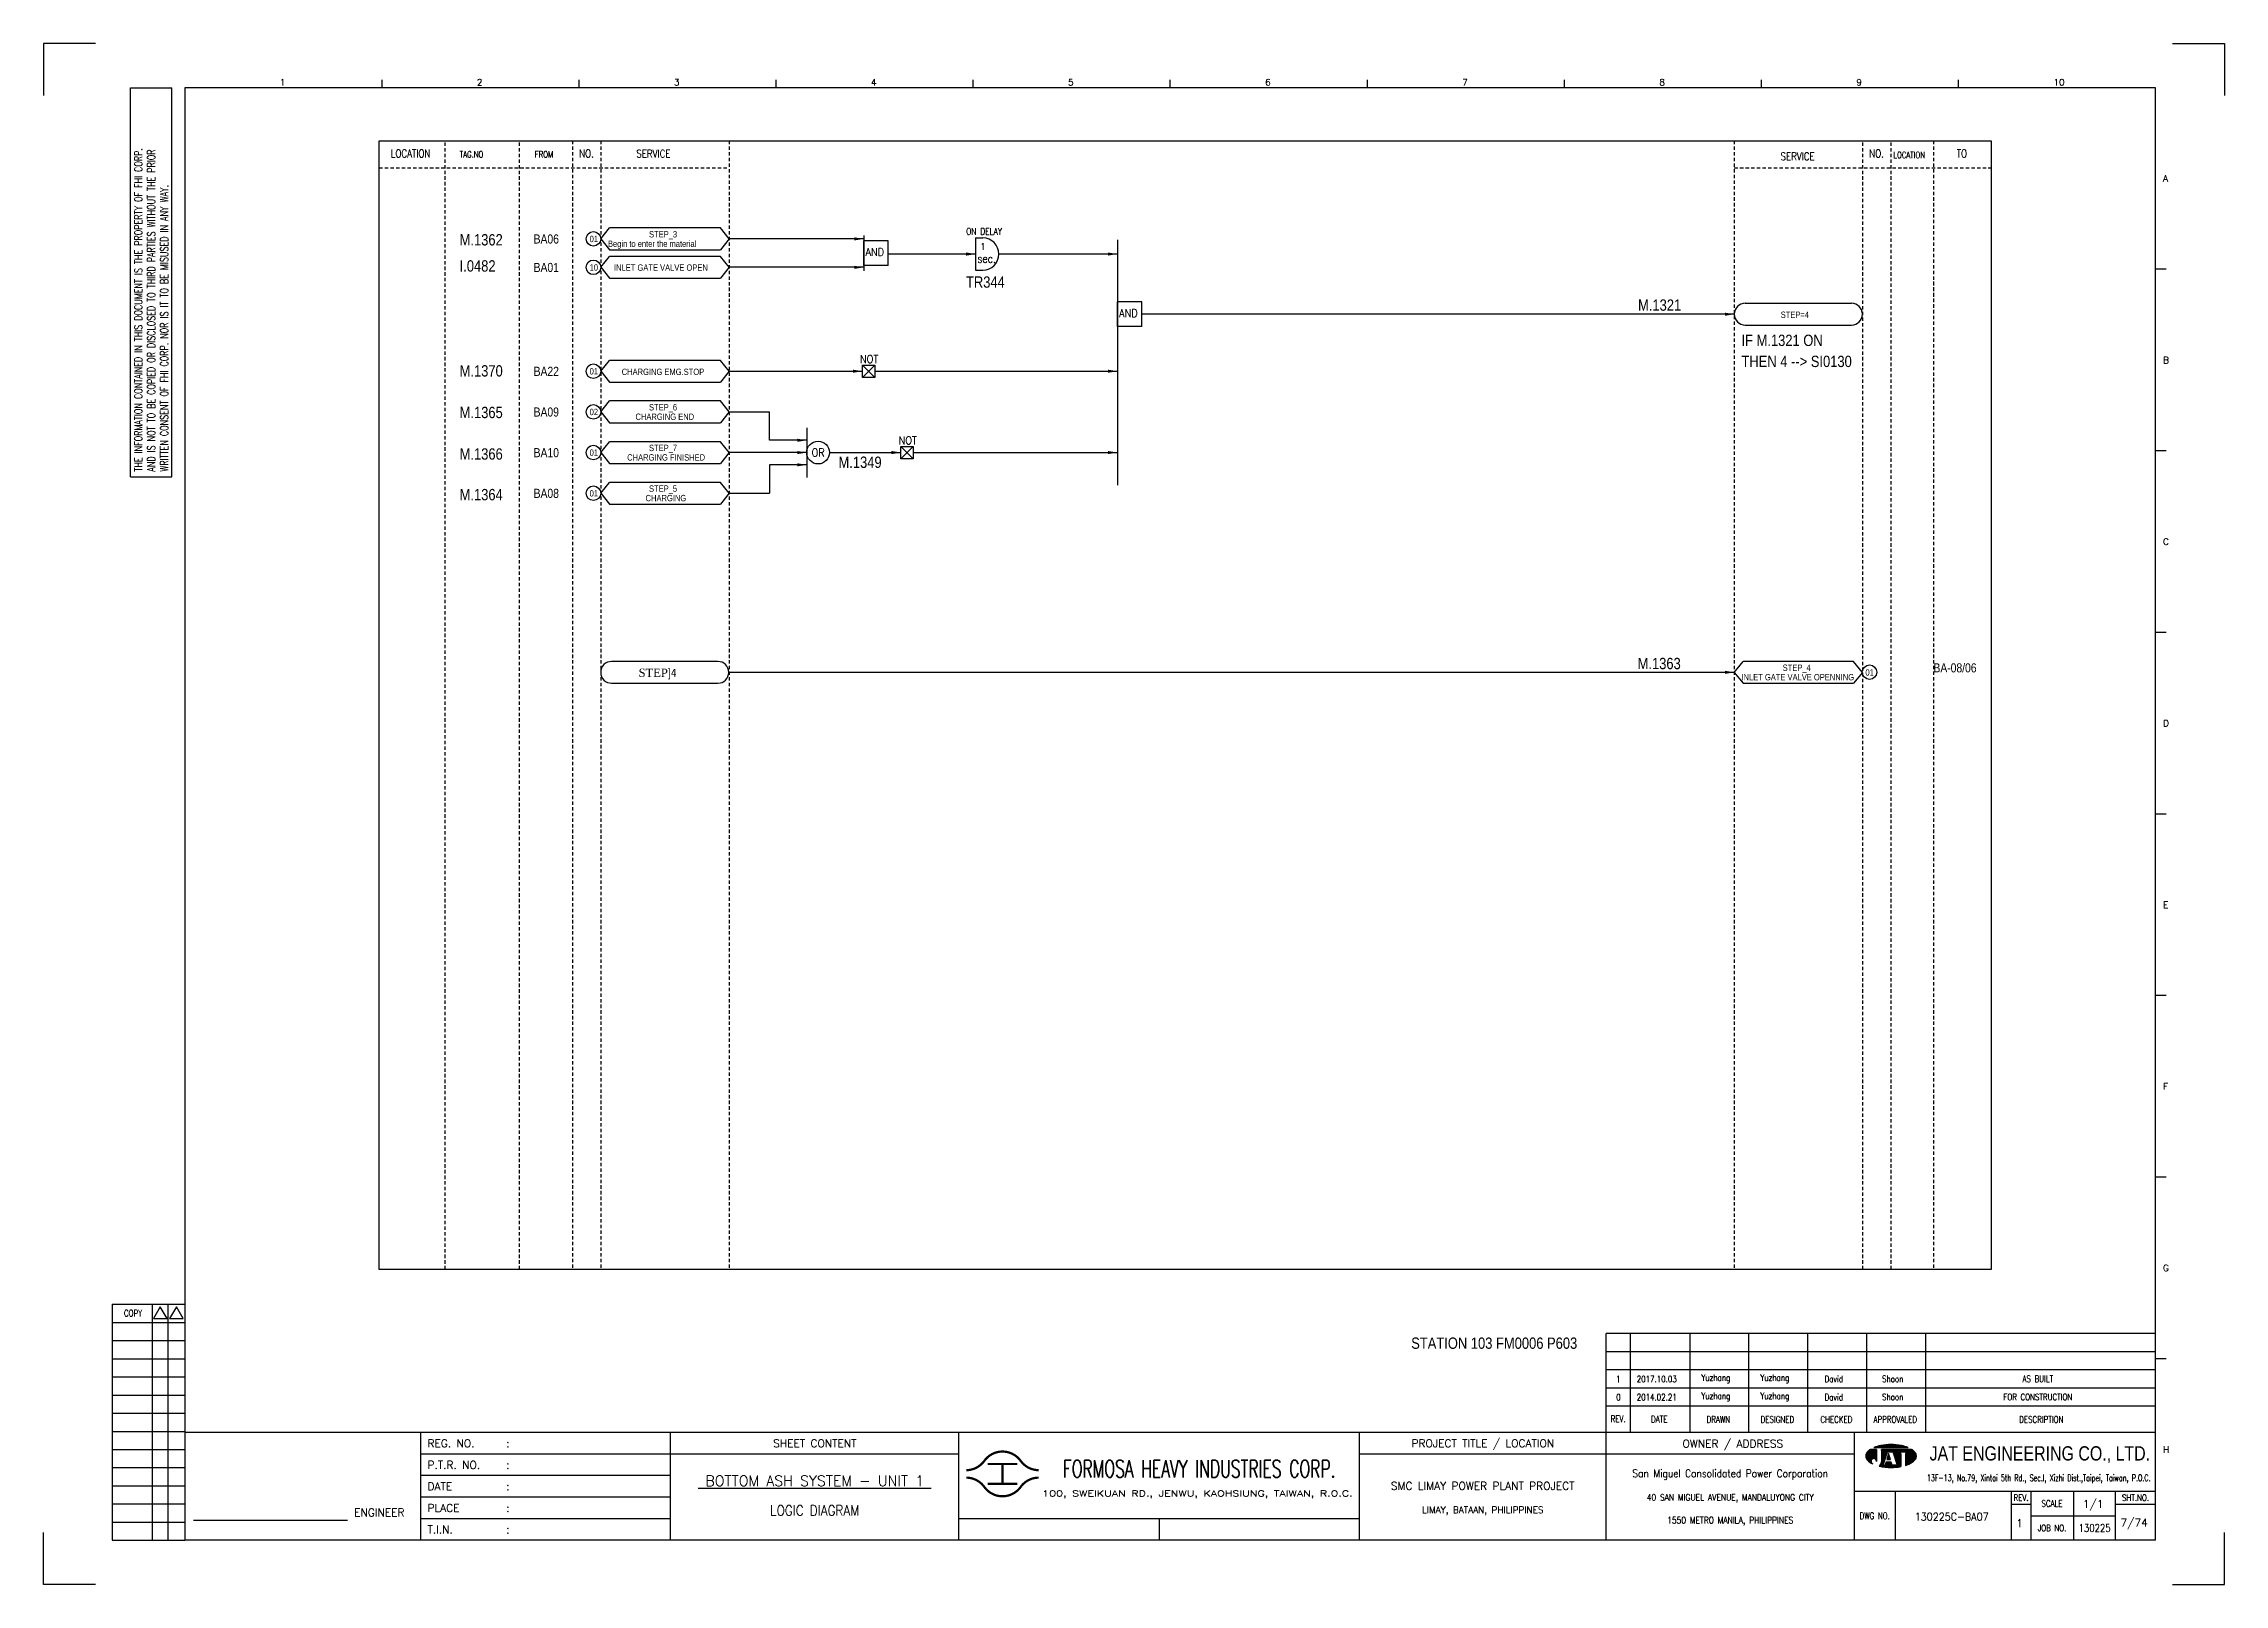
# Model space of a CAD drawing. Extents: x 749 to 1715, y -198 to 484.
import ezdxf
from ezdxf.enums import TextEntityAlignment as Align

# ---------------------------------------------------------------- set-up
doc = ezdxf.new("R2010")
doc.units = 0
doc.header["$MEASUREMENT"] = 0
doc.linetypes.add('HIDDEN', pattern=[4, 1.5, -1, 1.5])
doc.layers.get('0').update_dxf_attribs({"linetype": 'CONTINUOUS'})
doc.layers.get('DEFPOINTS').update_dxf_attribs({"linetype": 'CONTINUOUS'})
for name, color, linetype in [('B_DIM', 7, 'CONTINUOUS'), ('CON', 4, 'CONTINUOUS'), ('DCS', 7, 'CONTINUOUS'), ('DIM', 3, 'CONTINUOUS'), ('HID', 2, 'HIDDEN'), ('T', 2, 'CONTINUOUS'), ('TEXT', 7, 'CONTINUOUS'), ('圖框CON', 4, 'CONTINUOUS'), ('圖框DIM', 3, 'CONTINUOUS'), ('框線', 6, 'CONTINUOUS')]:
    doc.layers.add(name, color=color, linetype=linetype)
doc.styles.add('AEH', font='simplex', dxfattribs={"width": 0.8, "bigfont": 'ae'})
doc.styles.add('DAYUKP', font='complex', dxfattribs={"bigfont": 'DAYUKP.SHX'})
doc.styles.add('E2', font='simplex.shx', dxfattribs={"height": 2})
doc.styles.add('E3', font='simplex.shx', dxfattribs={"height": 3})
doc.styles.add('E4', font='simplex.shx', dxfattribs={"height": 4})
doc.styles.add('ROMANS', font='romans', dxfattribs={"width": 0.8})
doc.styles.add('style3', font='ARIALN.TTF')
doc.styles.add('WMF-Arial0', font='arial.ttf')

msp = doc.modelspace()

# ---------------------------------------------------------------- texts
at = {"layer": 'CON', "style": 'ROMANS'}
for s, height, width, p in [('LOCATION', 3.5, 0.8, (911.73, 435.49)), ('NO.', 3.5, 0.8, (989.62, 435.49)), ('SERVICE', 3.5, 0.8, (1019.27, 435.42)), ('SERVICE', 3.5, 0.8, (1526.09, 434.26)), ('NO.', 3.5, 0.8, (1561.05, 435.49)), ('TO', 3.5, 0.8, (1598.85, 435.49)), ('sec.', 3.78, 0.8, (1166.89, 388.96)), ('1', 3.02, 0.8, (1165.22, 394.34)), ('NOT', 3.5, 0.9, (1114.84, 344.47)), ('NOT', 3.5, 0.9, (1131.92, 308.45)), ('OR', 3.5, 0.9, (1092.2, 303.07))]:
    msp.add_text(s, height=height, dxfattribs=dict(at, width=width)).set_placement(p, align=Align.MIDDLE)
for s, height, width, p in [('TAG.NO', 2.8, 0.8, (933.46, 432.84)), ('FROM', 2.8, 0.8, (966.72, 432.84)), ('LOCATION', 2.8, 0.8, (1568.49, 432.59)), ('ON DELAY', 3.024, 0.8, (1157.82, 398.57)), ('AND', 3.5, 0.9, (1113.23, 389.08)), ('AND', 3.5, 0.9, (1225.56, 362.01))]:
    msp.add_text(s, height=height, dxfattribs=dict(at, width=width)).set_placement(p, align=Align.BOTTOM_LEFT)
at = {"layer": 'CON', "style": 'style3'}
for s, p in [('BA06', (966.21, 397.64)), ('BA01', (966.21, 385.04)), ('BA22', (966.21, 339.04)), ('BA09', (966.21, 321.03)), ('BA10', (966.21, 303.02)), ('BA08', (966.21, 285.01))]:
    msp.add_text(s, height=4, dxfattribs=at).set_placement(p, align=Align.MIDDLE_LEFT)
for s, p in [('01', (991.02, 395.41)), ('Begin to enter the material', (999.13, 393.31)), ('STEP_3', (1017.32, 397.49)), ('10', (991.02, 382.81)), ('INLET GATE VALVE OPEN', (1001.82, 382.73)), ('STEP=4', (1518.61, 361.86)), ('01', (991.02, 336.81)), ('CHARGING EMG.STOP', (1005.24, 336.58)), ('02', (991.02, 318.8)), ('CHARGING END', (1011.34, 316.7)), ('STEP_6', (1017.32, 320.88)), ('01', (991.02, 300.79)), ('CHARGING FINISHED', (1007.67, 298.69)), ('STEP_7', (1017.32, 302.87)), ('01', (991.02, 282.78)), ('CHARGING', (1015.81, 280.68)), ('STEP_5', (1017.32, 284.86)), ('INLET GATE VALVE OPENNING', (1501.22, 201.38)), ('STEP_4', (1519.46, 205.55)), ('01', (1556.13, 203.47))]:
    msp.add_text(s, height=2.8, dxfattribs=at).set_placement(p, align=Align.BOTTOM_LEFT)
msp.add_text('BA-08/06', height=4, dxfattribs=at).set_placement((1586.25, 205.73))
at = {"layer": 'CON', "insert": (1012.71, 207.38), "char_height": 3.675, "width": 21.98, "attachment_point": 1, "style": 'style3'}
msp.add_mtext('{\\f@Batang|b0|i0|c0|p18;STEP\\fUniversalMath1 BT|b0|i0|c2|p16;]\\f細明體|b0|i0|c136|p49;4}', dxfattribs=at)
at = {"layer": 'DCS', "linetype": 'ByBlock', "style": 'style3'}
for s, p in [('M.1362', (933.43, 394.79)), ('I.0482', (933.43, 383.21)), ('TR344', (1157.72, 376.07)), ('M.1321', (1455.41, 365.88)), ('IF M.1321 ON', (1501.22, 350.26)), ('M.1370', (933.43, 336.74)), ('THEN 4 --> SI0130', (1501.22, 340.94)), ('M.1365', (933.43, 318.33)), ('M.1366', (933.43, 299.94)), ('M.1349', (1101.26, 296.28)), ('M.1364', (933.43, 281.94)), ('M.1363', (1455.22, 207.16)), ('STATION 103 FM0006 P603', (1354.93, -93.8))]:
    msp.add_text(s, height=5, dxfattribs=at).set_placement(p)
at = {"layer": 'T', "style": 'AEH', "width": 0.8}
for s, height, p in [('1', 2.87, (1446.68, -107.21)), ('2017.10.03', 2.871, (1463.69, -107.18)), ('Yuzhang', 2.871, (1489.88, -107.09)), ('Yuzhang', 2.871, (1516, -107.09)), ('David', 2.871, (1542.11, -107.09)), ('Shoon', 2.871, (1568.22, -107.09)), ('AS BUILT', 2.871, (1632.49, -107.09)), ('0', 2.87, (1446.68, -115.25)), ('2014.02.21', 2.871, (1463.69, -115.22)), ('Yuzhang', 2.871, (1489.88, -115.13)), ('Yuzhang', 2.871, (1516, -115.13)), ('David', 2.871, (1542.11, -115.13)), ('Shoon', 2.871, (1568.22, -115.13)), ('FOR CONSTRUCTION', 2.8714, (1632.49, -115.13))]:
    msp.add_text(s, height=height, dxfattribs=at).set_placement(p, align=Align.MIDDLE)
at = {"layer": 'TEXT', "color": 2, "style": 'E3', "width": 0.8}
msp.add_text('130225', height=3.446, dxfattribs=at).set_placement((1657.63, -173.16), align=Align.MIDDLE_CENTER)

# ---------------------------------------------------------------- blocks, each defined once
blk = doc.blocks.new('LEADER')
at = {"layer": 'CON'}
blk.add_solid([(0.85, -0.57), (0.85, -1.57), (3.85, -1.07)], dxfattribs=at)
blk = doc.blocks.new('1880-TITLE_BLK')
at = {"layer": 'TEXT', "color": 2, "linetype": 'Continuous', "style": 'E3'}
for tag, p in [('DWG_NO', (736.41, 26.44)), ('REV', (762.59, 23.97)), ('SCALE', (790.95, 31.17)), ('SHT_NO', (806.74, 23.97))]:
    blk.add_attdef(tag, text='', height=3, dxfattribs=at).set_placement(p, align=Align.MIDDLE)
at = {"layer": 'TEXT', "linetype": 'Continuous', "style": 'E2', "width": 0.6}
for tag, p in [('REV_DATE', (418.65, 19.76)), ('APPR_DATE', (492.93, 19.76))]:
    blk.add_attdef(tag, text='', height=2, dxfattribs=at).set_placement(p, align=Align.MIDDLE_LEFT)
blk = doc.blocks.new('Sht_Cont_T3')
at = {"layer": 'TEXT', "color": 3, "linetype": 'Continuous', "style": 'E4'}
for tag, p in [('$SHT_CONT_L1$', (55.63, 24.91)), ('$SHT_CONT_L2$', (55.63, 16.61)), ('$SHT_CONT_L3$', (55.63, 8.3))]:
    blk.add_attdef(tag, text='', height=4, dxfattribs=at).set_placement(p, align=Align.MIDDLE)
blk = doc.blocks.new('1')
at = {"ltscale": 500, "const_width": 0.99}
blk.add_lwpolyline([(1686.83, 57.65, -0.241531), (1678.79, 61.78, 0.512989), (1662.7, 61.78, -0.241531), (1654.66, 57.65, -0.241531)], format="xyb", dxfattribs=at)
for points in [[(1664.14, 60.4), (1677.35, 60.4)], [(1670.74, 60.4), (1670.74, 51.6)], [(1664.14, 51.6), (1677.35, 51.6)]]:
    blk.add_lwpolyline(points, dxfattribs=at)
at = {"const_width": 0.99}
blk.add_lwpolyline([(1686.83, 54.35, 0.241531), (1678.79, 50.22, -0.512989), (1662.7, 50.22, 0.241531), (1654.66, 54.35, 0.241531)], format="xyb", dxfattribs=at)
at = {"layer": 'B_DIM'}
for p, q in [((2181.53, 118.11), (1938.08, 118.11)), ((1938.08, 74.29), (1938.08, 118.11)), ((1948.92, 74.29), (1948.92, 118.11)), ((1975.28, 74.29), (1975.28, 118.11)), ((2001.39, 74.29), (2001.39, 118.11)), ((2027.5, 74.29), (2027.5, 118.11)), ((2053.62, 74.29), (2053.62, 118.11)), ((2079.73, 74.29), (2079.73, 118.11)), ((2181.53, 110.07), (1938.08, 110.07)), ((1938.08, 77.93), (1938.08, 104.33)), ((2181.53, 102.03), (1938.08, 102.03)), ((2181.53, 93.99), (1938.08, 93.99)), ((2181.53, 85.95), (1938.08, 85.95))]:
    blk.add_line(p, q, dxfattribs=at)
at = {"layer": 'CON'}
for points in [[(1523.67, 26.6), (1523.67, 74.29)], [(1651.45, 26.6), (1651.45, 74.29)]]:
    blk.add_lwpolyline(points, dxfattribs=at)
at = {"layer": 'CON', "ltscale": 500}
for points in [[(1523.67, 64.75), (1413.11, 64.75)], [(1651.45, 64.75), (1523.67, 64.75)], [(1523.67, 55.22), (1413.11, 55.22)], [(1523.67, 45.69), (1413.11, 45.69)], [(1523.67, 36.15), (1413.11, 36.15)]]:
    blk.add_lwpolyline(points, dxfattribs=at)
at = {"layer": 'DEFPOINTS'}
for points in [[(1268.99, 689.33), (1246.02, 689.33), (1246.02, 666.36)], [(2189, 689.33), (2211.97, 689.33), (2211.97, 666.36)], [(1268.99, 7.08), (1246.02, 7.08), (1246.02, 30.05)], [(2189, 7.08), (2211.97, 7.08), (2211.97, 30.05)]]:
    blk.add_lwpolyline(points, dxfattribs=at)
at = {"layer": 'DIM'}
for p, q in [((1276.46, 131.12), (1276.46, 26.6)), ((1276.46, 131.12), (1308.62, 131.12)), ((1294.26, 26.6), (1294.26, 131.12)), ((1301.15, 26.6), (1301.15, 131.12)), ((1276.46, 123.08), (1308.62, 123.08)), ((1276.46, 115.04), (1308.62, 115.04)), ((1276.46, 107), (1308.62, 107)), ((1276.46, 98.96), (1308.62, 98.96)), ((1276.46, 90.92), (1308.62, 90.92)), ((1276.46, 82.88), (1308.62, 82.88)), ((1276.46, 74.84), (1308.62, 74.84)), ((1276.46, 66.8), (1308.62, 66.8)), ((1276.46, 58.76), (1308.62, 58.76)), ((1276.46, 50.72), (1308.62, 50.72)), ((1276.46, 42.68), (1308.62, 42.68)), ((1276.46, 34.64), (1308.62, 34.64)), ((1276.46, 26.6), (1308.62, 26.6))]:
    blk.add_line(p, q, dxfattribs=at)
for points in [[(1297.7, 129.98), (1294.72, 124.81), (1300.69, 124.81)], [(1304.83, 129.98), (1301.84, 124.81), (1307.81, 124.81)]]:
    blk.add_lwpolyline(points, close=True, dxfattribs=at)
at = {"layer": 'T', "lineweight": -3}
for p, q in [((2056.73, 67.67), (2071.93, 67.67)), ((2057.91, 66.87), (2055.21, 66.87)), ((2057.91, 66.87), (2057.91, 61.52)), ((2073.45, 66.87), (2060.05, 66.87)), ((2060.05, 66.33), (2060.05, 66.87)), ((2060.05, 66.87), (2060.05, 61.23)), ((2061.8, 63.05), (2060.05, 61.24)), ((2060.85, 59.91), (2062.72, 65.8)), ((2061.65, 59.91), (2060.85, 59.91)), ((2062.08, 61.25), (2061.65, 59.91)), ((2064.44, 61.25), (2062.08, 61.25)), ((2063.26, 65), (2062.41, 62.32)), ((2062.41, 62.32), (2064.1, 62.32)), ((2062.72, 65.8), (2065.13, 65.8)), ((2064.1, 62.32), (2063.26, 65)), ((2063.79, 65.8), (2065.13, 65.8)), ((2064.86, 59.91), (2064.44, 61.25)), ((2067, 59.91), (2064.86, 59.91)), ((2065.13, 65.8), (2067, 59.91)), ((2066.74, 65.8), (2072.62, 65.8)), ((2066.74, 65), (2066.74, 65.8)), ((2068.61, 65), (2066.74, 65)), ((2068.61, 65), (2068.61, 59.21)), ((2072.62, 65), (2070.75, 65)), ((2070.75, 65), (2070.75, 59.74)), ((2072.62, 65.8), (2072.62, 65))]:
    blk.add_line(p, q, dxfattribs=at)
at = {"layer": 'T', "color": 0, "lineweight": -3}
for p, q in [((2056.94, 67.67), (2057.09, 67.82)), ((2057.16, 67.67), (2057.44, 67.95)), ((2057.39, 67.67), (2057.78, 68.07)), ((2057.61, 67.67), (2058.11, 68.18)), ((2057.83, 67.67), (2058.43, 68.27)), ((2058.05, 67.67), (2058.73, 68.35)), ((2058.27, 67.67), (2059.03, 68.43)), ((2058.49, 67.67), (2059.32, 68.49)), ((2058.72, 67.67), (2059.6, 68.55)), ((2058.94, 67.67), (2059.87, 68.6)), ((2059.16, 67.67), (2060.14, 68.65)), ((2059.38, 67.67), (2060.41, 68.7)), ((2059.6, 67.67), (2060.67, 68.74)), ((2059.82, 67.67), (2060.93, 68.77)), ((2060.05, 67.67), (2061.18, 68.81)), ((2060.27, 67.67), (2061.44, 68.84)), ((2060.49, 67.67), (2061.69, 68.87)), ((2060.71, 67.67), (2061.93, 68.89)), ((2060.93, 67.67), (2062.18, 68.91)), ((2061.15, 67.67), (2062.42, 68.93)), ((2061.38, 67.67), (2062.66, 68.95)), ((2061.6, 67.67), (2062.89, 68.97)), ((2061.82, 67.67), (2063.13, 68.98)), ((2062.04, 67.67), (2063.36, 68.99)), ((2062.26, 67.67), (2063.59, 69)), ((2062.48, 67.67), (2063.82, 69)), ((2062.71, 67.67), (2064.04, 69.01)), ((2062.93, 67.67), (2064.27, 69.01)), ((2063.15, 67.67), (2064.49, 69.01)), ((2063.37, 67.67), (2064.71, 69.01)), ((2063.59, 67.67), (2064.92, 69)), ((2063.81, 67.67), (2065.14, 69)), ((2064.04, 67.67), (2065.35, 68.99)), ((2064.26, 67.67), (2065.56, 68.98)), ((2064.48, 67.67), (2065.78, 68.97)), ((2064.7, 67.67), (2065.98, 68.95)), ((2064.92, 67.67), (2066.19, 68.94)), ((2065.14, 67.67), (2066.4, 68.92)), ((2065.37, 67.67), (2066.6, 68.9)), ((2065.59, 67.67), (2066.8, 68.88)), ((2065.81, 67.67), (2067, 68.86)), ((2066.03, 67.67), (2067.2, 68.84)), ((2066.25, 67.67), (2067.4, 68.82)), ((2066.47, 67.67), (2067.6, 68.79)), ((2066.7, 67.67), (2067.79, 68.77)), ((2066.92, 67.67), (2067.98, 68.74)), ((2067.14, 67.67), (2068.18, 68.71)), ((2067.36, 67.67), (2068.37, 68.68)), ((2067.58, 67.67), (2068.56, 68.64)), ((2067.81, 67.67), (2068.75, 68.61)), ((2068.03, 67.67), (2068.93, 68.58)), ((2068.25, 67.67), (2069.12, 68.54)), ((2068.47, 67.67), (2069.3, 68.5)), ((2068.69, 67.67), (2069.48, 68.46)), ((2068.91, 67.67), (2069.66, 68.42)), ((2069.14, 67.67), (2069.84, 68.37)), ((2069.36, 67.67), (2070.01, 68.33)), ((2069.58, 67.67), (2070.19, 68.28)), ((2069.8, 67.67), (2070.36, 68.23)), ((2070.02, 67.67), (2070.53, 68.18)), ((2070.24, 67.67), (2070.7, 68.13)), ((2070.47, 67.67), (2070.87, 68.07)), ((2070.69, 67.67), (2071.03, 68.02)), ((2070.91, 67.67), (2071.2, 67.96)), ((2071.13, 67.67), (2071.36, 67.9)), ((2071.35, 67.67), (2071.52, 67.84)), ((2071.57, 67.67), (2071.68, 67.77)), ((2071.8, 67.67), (2071.83, 67.71)), ((2053.09, 63.82), (2056.14, 66.87)), ((2053.09, 64.04), (2055.92, 66.87)), ((2053.11, 63.62), (2056.36, 66.87)), ((2053.12, 64.29), (2055.7, 66.87)), ((2053.14, 63.43), (2056.58, 66.87)), ((2053.18, 63.25), (2056.8, 66.87)), ((2053.18, 64.57), (2055.47, 66.87)), ((2053.24, 63.08), (2057.03, 66.87)), ((2053.29, 64.91), (2055.25, 66.87)), ((2053.3, 62.92), (2057.25, 66.87)), ((2053.37, 62.77), (2057.47, 66.87)), ((2053.45, 62.63), (2057.69, 66.87)), ((2053.54, 62.5), (2057.91, 66.86)), ((2053.61, 65.45), (2054.47, 66.31)), ((2053.64, 62.37), (2057.91, 66.64)), ((2053.74, 62.25), (2057.91, 66.42)), ((2053.84, 62.14), (2057.91, 66.2)), ((2053.95, 62.02), (2057.91, 65.98)), ((2054.07, 61.91), (2057.91, 65.75)), ((2054.18, 61.8), (2057.91, 65.53)), ((2054.29, 61.7), (2057.91, 65.31)), ((2054.41, 61.59), (2057.91, 65.09)), ((2054.53, 61.49), (2057.91, 64.87)), ((2054.65, 61.39), (2057.91, 64.65)), ((2054.78, 61.29), (2055.59, 62.11)), ((2054.9, 61.2), (2055.48, 61.77)), ((2055.03, 61.11), (2055.46, 61.53)), ((2055.16, 61.01), (2055.47, 61.33)), ((2055.3, 60.93), (2055.52, 61.15)), ((2055.43, 60.84), (2055.59, 60.99)), ((2055.57, 60.76), (2055.67, 60.85)), ((2055.71, 60.67), (2055.76, 60.73)), ((2055.85, 60.59), (2055.88, 60.62)), ((2056, 60.52), (2056, 60.52)), ((2056.12, 62.63), (2057.91, 64.42)), ((2056.14, 60.44), (2056.14, 60.44)), ((2056.46, 62.75), (2057.91, 64.2)), ((2056.7, 62.77), (2057.91, 63.98)), ((2056.9, 62.75), (2057.91, 63.76)), ((2057.08, 62.71), (2057.91, 63.54)), ((2057.23, 62.64), (2057.91, 63.32)), ((2057.37, 62.56), (2057.91, 63.09)), ((2057.5, 62.46), (2057.91, 62.87)), ((2057.61, 62.35), (2057.91, 62.65)), ((2057.7, 62.23), (2057.91, 62.43)), ((2057.79, 62.09), (2057.91, 62.21)), ((2057.85, 61.93), (2057.91, 61.99)), ((2057.89, 61.75), (2057.91, 61.76)), ((2057.91, 61.54), (2057.91, 61.55)), ((2059.09, 59.4), (2061.43, 61.74)), ((2059.28, 59.36), (2061.33, 61.42)), ((2059.46, 59.32), (2061.23, 61.09)), ((2059.64, 59.29), (2061.12, 60.77)), ((2059.83, 59.25), (2061.02, 60.44)), ((2059.86, 60.39), (2061.54, 62.07)), ((2059.98, 60.73), (2061.64, 62.39)), ((2060.02, 59.22), (2060.92, 60.12)), ((2060.03, 61), (2061.74, 62.72)), ((2060.05, 63.24), (2063.68, 66.87)), ((2060.05, 63.46), (2063.46, 66.87)), ((2060.05, 63.68), (2063.23, 66.87)), ((2060.05, 63.9), (2063.01, 66.87)), ((2060.05, 64.13), (2062.79, 66.87)), ((2060.05, 64.35), (2062.57, 66.87)), ((2060.05, 64.57), (2062.35, 66.87)), ((2060.05, 64.79), (2062.13, 66.87)), ((2060.05, 65.01), (2061.9, 66.87)), ((2060.05, 65.23), (2061.68, 66.87)), ((2060.05, 65.46), (2061.46, 66.87)), ((2060.05, 66.12), (2060.79, 66.87)), ((2060.05, 66.34), (2060.57, 66.87)), ((2060.05, 66.56), (2060.35, 66.87)), ((2060.05, 66.79), (2060.13, 66.87)), ((2060.05, 65.68), (2061.24, 66.87)), ((2060.05, 65.9), (2061.02, 66.87)), ((2060.05, 63.02), (2062.67, 65.64)), ((2060.05, 62.8), (2062.57, 65.32)), ((2060.05, 62.57), (2062.47, 64.99)), ((2060.05, 62.35), (2062.36, 64.67)), ((2060.05, 62.13), (2062.26, 64.34)), ((2060.05, 61.91), (2062.16, 64.02)), ((2060.05, 61.69), (2062.05, 63.69)), ((2060.05, 61.46), (2061.95, 63.37)), ((2060.05, 61.24), (2060.05, 61.24)), ((2060.21, 59.19), (2060.93, 59.91)), ((2060.4, 59.16), (2061.15, 59.91)), ((2060.59, 59.13), (2061.38, 59.91)), ((2060.78, 59.1), (2061.6, 59.91)), ((2060.98, 59.07), (2063.16, 61.25)), ((2061.17, 59.04), (2063.38, 61.25)), ((2061.37, 59.02), (2063.6, 61.25)), ((2061.57, 59), (2063.82, 61.25)), ((2061.68, 59.99), (2062.94, 61.25)), ((2061.77, 58.97), (2064.04, 61.25)), ((2061.78, 60.32), (2062.71, 61.25)), ((2061.88, 60.64), (2062.49, 61.25)), ((2061.97, 58.95), (2064.27, 61.25)), ((2061.99, 60.96), (2062.27, 61.25)), ((2062.17, 58.94), (2064.45, 61.21)), ((2062.38, 58.92), (2064.51, 61.05)), ((2062.45, 62.32), (2063.71, 63.57)), ((2062.5, 62.58), (2063.65, 63.74)), ((2062.58, 58.9), (2064.56, 60.88)), ((2062.6, 62.91), (2063.6, 63.91)), ((2062.68, 62.32), (2063.76, 63.4)), ((2062.7, 63.23), (2063.55, 64.08)), ((2062.79, 58.89), (2064.61, 60.71)), ((2062.8, 63.56), (2063.49, 64.25)), ((2062.83, 65.8), (2063.9, 66.87)), ((2062.9, 62.32), (2063.81, 63.24)), ((2062.91, 63.88), (2063.44, 64.42)), ((2063, 58.88), (2064.67, 60.54)), ((2063.01, 64.2), (2063.39, 64.58)), ((2063.05, 65.8), (2064.12, 66.87)), ((2063.11, 64.53), (2063.33, 64.75)), ((2063.12, 62.32), (2063.87, 63.07)), ((2063.21, 64.85), (2063.28, 64.92)), ((2063.21, 58.87), (2064.72, 60.37)), ((2063.27, 65.8), (2064.34, 66.87)), ((2063.34, 62.32), (2063.92, 62.9)), ((2063.43, 58.86), (2064.77, 60.2)), ((2063.49, 65.8), (2064.56, 66.87)), ((2063.56, 62.32), (2063.97, 62.73)), ((2063.64, 58.85), (2064.82, 60.03)), ((2063.72, 65.8), (2064.79, 66.87)), ((2063.78, 62.32), (2064.03, 62.56)), ((2063.86, 58.85), (2064.92, 59.91)), ((2063.94, 65.8), (2065.01, 66.87)), ((2064.01, 62.32), (2064.08, 62.39)), ((2064.08, 58.84), (2065.15, 59.91)), ((2064.16, 65.8), (2065.23, 66.87)), ((2064.3, 58.84), (2065.37, 59.91)), ((2064.38, 65.8), (2065.45, 66.87)), ((2064.52, 58.84), (2065.59, 59.91)), ((2064.6, 65.8), (2065.67, 66.87)), ((2064.74, 58.85), (2065.81, 59.91)), ((2064.82, 65.8), (2065.89, 66.87)), ((2064.97, 58.85), (2066.03, 59.91)), ((2065.05, 65.8), (2066.12, 66.87)), ((2065.16, 65.69), (2066.34, 66.87)), ((2065.2, 58.86), (2066.25, 59.91)), ((2065.22, 65.53), (2066.56, 66.87)), ((2065.27, 65.36), (2066.78, 66.87)), ((2065.32, 65.19), (2067, 66.87)), ((2065.38, 65.02), (2067.22, 66.87)), ((2065.43, 64.85), (2067.45, 66.87)), ((2065.43, 58.87), (2066.48, 59.91)), ((2065.48, 64.69), (2067.67, 66.87)), ((2065.54, 64.52), (2066.74, 65.71)), ((2065.59, 64.35), (2066.74, 65.49)), ((2065.65, 64.18), (2066.74, 65.27)), ((2065.66, 58.88), (2066.7, 59.91)), ((2065.7, 64.01), (2066.74, 65.05)), ((2065.75, 63.84), (2066.9, 65)), ((2065.81, 63.68), (2067.12, 65)), ((2065.86, 63.51), (2067.35, 65)), ((2065.9, 58.89), (2066.92, 59.91)), ((2065.91, 63.34), (2067.57, 65)), ((2065.97, 63.17), (2067.79, 65)), ((2066.02, 63), (2068.01, 65)), ((2066.07, 62.84), (2068.23, 65)), ((2066.13, 62.67), (2068.46, 65)), ((2066.14, 58.91), (2068.61, 61.38)), ((2066.18, 62.5), (2068.61, 64.93)), ((2066.23, 62.33), (2068.61, 64.71)), ((2066.29, 62.16), (2068.61, 64.48)), ((2066.34, 61.99), (2068.61, 64.26)), ((2066.38, 58.93), (2068.61, 61.16)), ((2066.39, 61.83), (2068.61, 64.04)), ((2066.45, 61.66), (2068.61, 63.82)), ((2066.5, 61.49), (2068.61, 63.6)), ((2066.56, 61.32), (2068.61, 63.38)), ((2066.61, 61.15), (2068.61, 63.15)), ((2066.62, 58.95), (2068.61, 60.94)), ((2066.66, 60.99), (2068.61, 62.93)), ((2066.72, 60.82), (2068.61, 62.71)), ((2066.77, 60.65), (2068.61, 62.49)), ((2066.82, 65.8), (2067.89, 66.87)), ((2066.82, 60.48), (2068.61, 62.27)), ((2066.87, 58.97), (2068.61, 60.72)), ((2066.88, 60.31), (2068.61, 62.05)), ((2066.93, 60.14), (2068.61, 61.82)), ((2066.98, 59.98), (2068.61, 61.6)), ((2067.04, 65.8), (2068.11, 66.87)), ((2067.11, 59), (2068.61, 60.49)), ((2067.26, 65.8), (2068.33, 66.87)), ((2067.37, 59.03), (2068.61, 60.27)), ((2067.48, 65.8), (2068.55, 66.87)), ((2067.62, 59.06), (2068.61, 60.05)), ((2067.71, 65.8), (2068.78, 66.87)), ((2067.88, 59.1), (2068.61, 59.83)), ((2067.93, 65.8), (2069, 66.87)), ((2068.14, 59.14), (2068.61, 59.61)), ((2068.15, 65.8), (2069.22, 66.87)), ((2068.37, 65.8), (2069.44, 66.87)), ((2068.4, 59.18), (2068.61, 59.38)), ((2068.59, 65.8), (2069.66, 66.87)), ((2068.81, 65.8), (2069.88, 66.87)), ((2069.04, 65.8), (2070.11, 66.87)), ((2069.26, 65.8), (2070.33, 66.87)), ((2069.48, 65.8), (2070.55, 66.87)), ((2069.7, 65.8), (2070.77, 66.87)), ((2069.92, 65.8), (2070.99, 66.87)), ((2070.14, 65.8), (2071.21, 66.87)), ((2070.37, 65.8), (2071.44, 66.87)), ((2070.59, 65.8), (2071.66, 66.87)), ((2070.75, 63.08), (2074.07, 66.4)), ((2070.75, 62.86), (2074.19, 66.3)), ((2070.75, 62.63), (2074.31, 66.2)), ((2070.75, 62.41), (2074.43, 66.09)), ((2070.75, 62.19), (2074.54, 65.98)), ((2070.75, 61.97), (2074.66, 65.87)), ((2070.75, 61.75), (2074.77, 65.76)), ((2070.75, 61.53), (2074.87, 65.65)), ((2070.75, 61.3), (2074.98, 65.53)), ((2070.75, 61.08), (2075.08, 65.41)), ((2070.75, 60.86), (2075.17, 65.28)), ((2070.75, 60.64), (2075.25, 65.14)), ((2070.75, 63.96), (2071.78, 65)), ((2070.75, 63.74), (2072, 65)), ((2070.75, 63.52), (2072.22, 65)), ((2070.75, 63.3), (2072.45, 65)), ((2070.75, 64.41), (2071.34, 65)), ((2070.75, 64.19), (2071.56, 65)), ((2070.75, 64.85), (2070.89, 65)), ((2070.75, 64.63), (2071.12, 65)), ((2070.75, 60.42), (2075.33, 64.99)), ((2070.75, 60.2), (2075.39, 64.84)), ((2070.75, 59.97), (2075.45, 64.67)), ((2070.75, 59.75), (2075.5, 64.5)), ((2070.81, 65.8), (2071.88, 66.87)), ((2071.03, 65.8), (2072.1, 66.87)), ((2071.07, 59.85), (2075.53, 64.32)), ((2071.25, 65.8), (2072.32, 66.87)), ((2071.42, 59.97), (2075.56, 64.12)), ((2071.47, 65.8), (2072.54, 66.87)), ((2071.7, 65.8), (2072.77, 66.87)), ((2071.78, 60.12), (2075.57, 63.9)), ((2071.92, 65.8), (2072.99, 66.87)), ((2072.14, 65.8), (2073.21, 66.87)), ((2072.17, 60.28), (2075.55, 63.67)), ((2072.36, 65.8), (2073.43, 66.87)), ((2072.58, 65.8), (2073.57, 66.78)), ((2072.59, 60.48), (2075.51, 63.4)), ((2072.62, 65.62), (2073.7, 66.69)), ((2072.62, 65.39), (2073.83, 66.6)), ((2072.62, 65.17), (2073.95, 66.5)), ((2073.08, 60.75), (2075.42, 63.1)), ((2073.74, 61.19), (2075.24, 62.69))]:
    blk.add_line(p, q, dxfattribs=at)
at = {"layer": 'T', "lineweight": -3}
for centre, major_axis, start_param, end_param in [((2062.5, 54), (-10.49, 10.49), 5.683021, 5.897183), ((2064.33, 44.23), (-17.52, 17.52), 5.497787, 5.683021), ((2064.33, 44.23), (17.52, 17.52), 0.600164, 0.785398), ((2066.16, 54), (10.49, 10.49), 0.386002, 0.600164), ((2055.58, 63.92), (1.76, 1.76), 1.614811, 2.356194), ((2055.58, 63.92), (-1.76, 1.76), 0.785398, 1.526782), ((2059.72, 60.14), (-5.73, 5.73), 6.088179, 6.3272), ((2059.72, 67.71), (5.73, 5.73), 3.097578, 3.478972), ((2056.68, 61.54), (-0.868, 0.868), 3.906164, 8.245601), ((2057.88, 61.28), (1.53, 1.53), 4.470635, 5.546585), ((2064.33, 83.62), (17.52, 17.52), 3.710226, 3.926991), ((2064.33, 83.62), (17.52, 17.52), 3.926991, 4.100643), ((2066.16, 73.85), (-10.49, 10.49), 2.670765, 2.781027), ((2068.93, 67.71), (-5.73, 5.73), 2.781027, 3.185607), ((2068.93, 60.14), (-5.73, 5.73), 4.668374, 4.907395), ((2073.07, 63.92), (-1.76, 1.76), 3.926991, 4.668374), ((2073.07, 63.92), (1.76, 1.76), 4.756403, 5.497787)]:
    blk.add_ellipse(centre, major_axis=major_axis, ratio=1, start_param=start_param, end_param=end_param, dxfattribs=at)
at = {"layer": '圖框CON'}
for p, q in [((1284.5, 669.81), (1302.87, 669.81)), ((1284.5, 497.52), (1284.5, 669.81)), ((1302.87, 497.52), (1302.87, 669.81)), ((1395.91, 669.85), (1395.91, 673.29)), ((1483.2, 669.85), (1483.2, 673.29)), ((1570.49, 669.85), (1570.49, 673.29)), ((1657.78, 669.85), (1657.78, 673.29)), ((1745.08, 669.85), (1745.08, 673.29)), ((1832.37, 669.85), (1832.37, 673.29)), ((1919.66, 669.85), (1919.66, 673.29)), ((2006.95, 669.85), (2006.95, 673.29)), ((2094.24, 669.85), (2094.24, 673.29)), ((2186.14, 589.41), (2181.53, 589.41)), ((2186.14, 509.01), (2181.53, 509.01)), ((1284.5, 497.52), (1302.87, 497.52)), ((2186.14, 428.61), (2181.53, 428.61)), ((2186.14, 348.2), (2181.53, 348.2)), ((2186.14, 267.8), (2181.53, 267.8)), ((2186.14, 187.4), (2181.53, 187.4)), ((2186.14, 107), (2181.53, 107)), ((2048.1, 48.3), (2181.53, 48.3)), ((2066.14, 48.3), (2066.14, 26.6)), ((2117.55, 48.3), (2117.55, 26.6)), ((2117.55, 42.62), (2126.28, 42.62)), ((2126.28, 48.3), (2126.28, 26.6)), ((2145.25, 26.6), (2145.25, 48.3)), ((2163.72, 26.6), (2163.72, 48.3)), ((2163.72, 42.62), (2181.53, 42.62)), ((1740.17, 36.15), (1740.17, 26.6)), ((2126.28, 37.45), (2163.72, 37.45))]:
    blk.add_line(p, q, dxfattribs=at)
for points in [[(1413.11, 26.6), (1413.11, 74.29)], [(1828.89, 26.6), (1828.89, 74.29)], [(1938.08, 26.6), (1938.08, 74.29)], [(2048.1, 26.6), (2048.1, 74.29)], [(2048.1, 64.75), (1828.89, 64.75)], [(1828.89, 36.15), (1802.67, 36.15), (1651.45, 36.15)]]:
    blk.add_lwpolyline(points, dxfattribs=at)
at = {"layer": '圖框DIM'}
blk.add_line((1312.36, 35.55), (1380.65, 35.55), dxfattribs=at)
at = {"layer": '框線'}
for p, q in [((1308.62, 669.81), (1308.62, 26.6)), ((2181.53, 669.81), (1308.62, 669.81)), ((2181.53, 26.6), (2181.53, 669.81)), ((2181.53, 74.29), (1308.62, 74.29)), ((2181.53, 26.6), (1308.62, 26.6))]:
    blk.add_line(p, q, dxfattribs=at)
at = {"style": 'DAYUKP'}
for s, height, p in [('1', 2.87, (1350.64, 670.78)), ('2', 2.87, (1437.93, 670.78)), ('3', 2.87, (1525.22, 670.78)), ('4', 2.87, (1612.51, 670.78)), ('5', 2.87, (1699.8, 670.78)), ('6', 2.87, (1787.1, 670.78)), ('7', 2.87, (1874.39, 670.78)), ('8', 2.87, (1961.68, 670.78)), ('9', 2.87, (2048.97, 670.78)), ('10', 2.871, (2136.26, 670.78))]:
    blk.add_text(s, height=height, dxfattribs=at).set_placement(p)
for s, p in [('A', (2184.79, 629.6)), ('B', (2184.79, 549.2)), ('C', (2184.79, 468.8)), ('D', (2184.79, 388.39)), ('E', (2184.79, 307.99)), ('F', (2184.79, 227.59)), ('G', (2184.79, 147.19)), ('H', (2184.79, 66.79))]:
    blk.add_text(s, height=2.87, dxfattribs=at).set_placement(p, align=Align.MIDDLE_LEFT)
at = {"style": 'WMF-Arial0', "width": 0.8}
blk.add_text('JAT ENGINEERING CO., LTD.', height=6.3172, dxfattribs=at).set_placement((2130.24, 64.55), align=Align.MIDDLE)
at = {"color": 90, "ltscale": 500, "style": 'ROMANS', "width": 0.65}
blk.add_text('FORMOSA HEAVY INDUSTRIES CORP.', height=7.7366, dxfattribs=at).set_placement((1757.9, 58.28), align=Align.MIDDLE)
at = {"color": 2, "ltscale": 500, "style": 'ROMANS', "width": 0.85}
blk.add_text('San Miguel Consolidated Power Corporation', height=3.4457, dxfattribs=at).set_placement((1993.09, 56.23), align=Align.MIDDLE_CENTER)
at = {"color": 2, "ltscale": 500, "style": 'ROMANS'}
for s, height, p in [('SMC LIMAY POWER PLANT PROJECT', 3.4457, (1883.48, 50.7)), ('LIMAY, BATAAN, PHILIPPINES', 2.8714, (1883.48, 40.08))]:
    blk.add_text(s, height=height, dxfattribs=at).set_placement(p, align=Align.MIDDLE_CENTER)
at = {"color": 4, "ltscale": 500, "style": 'ROMANS', "width": 0.85}
for s, p in [('40 SAN MIGUEL AVENUE, MANDALUYONG CITY', (1993.09, 45.61)), ('1550 METRO MANILA, PHILIPPINES', (1993.09, 35.51))]:
    blk.add_text(s, height=2.8714, dxfattribs=at).set_placement(p, align=Align.MIDDLE_CENTER)
at = {"layer": 'B_DIM', "style": 'AEH', "width": 0.8}
for s, height, p in [('REV.', 2.871, (1943.45, 80.37)), ('DATE', 2.871, (1961.68, 80.21)), ('DRAWN', 2.871, (1987.87, 80.12)), ('DESIGNED', 2.871, (2013.98, 80.12)), ('CHECKED', 2.871, (2040.1, 80.12)), ('APPROVALED', 2.871, (2066.21, 80.12)), ('DESCRIPTION', 2.8714, (2130.87, 80.12))]:
    blk.add_text(s, height=height, dxfattribs=at).set_placement(p, align=Align.MIDDLE)
at = {"layer": 'DIM', "style": 'ROMANS', "width": 0.75}
for s, p in [('THE INFORMATION CONTAINED IN THIS DOCUMENT IS THE PROPERTY OF FHI CORP.', (1287.94, 499.82)), ('AND IS NOT TO BE COPIED OR DISCLOSED TO THIRD PARTIES WITHOUT THE PRIOR', (1293.68, 499.82)), ('WRITTEN CONSENT OF FHI CORP. NOR IS IT TO BE MISUSED IN ANY WAY.', (1299.43, 499.82))]:
    blk.add_text(s, height=3.4457, rotation=90, dxfattribs=at).set_placement(p, align=Align.MIDDLE_LEFT)
at = {"layer": 'DIM', "style": 'ROMANS', "width": 0.8}
blk.add_text('COPY', height=2.871, dxfattribs=at).set_placement((1285.64, 127.16), align=Align.MIDDLE)
at = {"layer": 'HID', "ltscale": 500, "style": 'ROMANS'}
for s, height, p in [('REG. NO.', 3.446, (1416.1, 69.52)), (':', 3.45, (1450.9, 69.52)), ('P.T.R. NO.', 3.446, (1416.1, 59.99)), (':', 3.45, (1450.9, 59.99)), ('DATE', 3.446, (1416.1, 50.45)), (':', 3.45, (1450.9, 50.45)), ('PLACE', 3.446, (1416.1, 40.92)), (':', 3.45, (1450.9, 40.92)), ('T.I.N.', 3.446, (1416.1, 31.37)), (':', 3.45, (1450.9, 31.39))]:
    blk.add_text(s, height=height, dxfattribs=at).set_placement(p, align=Align.MIDDLE_LEFT)
for s, p in [('SHEET CONTENT', (1587.56, 69.52)), ('PROJECT TITLE / LOCATION', (1883.48, 69.28)), ('OWNER / ADDRESS', (1994.25, 69.12))]:
    blk.add_text(s, height=3.4457, dxfattribs=at).set_placement(p, align=Align.MIDDLE)
at = {"layer": 'HID', "style": 'ROMANS', "width": 1.216198}
blk.add_text('100, SWEIKUAN RD., JENWU, KAOHSIUNG, TAIWAN, R.O.C.', height=2.5897, dxfattribs=at).set_placement((1688.31, 46.06), (1825.84, 46.06), align=Align.FIT)
at = {"layer": 'HID', "style": 'ROMANS'}
blk.add_text('ENGINEER', height=3.446, dxfattribs=at).set_placement((1394.71, 37.18), align=Align.CENTER)
at = {"layer": 'HID', "color": 7, "style": 'ROMANS', "width": 0.8}
for s, p in [('DWG NO.', (2057.12, 37.45)), ('REV.', (2121.92, 45.46)), ('SCALE', (2135.64, 42.87)), ('SHT.NO.', (2172.62, 45.46)), ('JOB NO.', (2135.64, 32.03))]:
    blk.add_text(s, height=2.871, dxfattribs=at).set_placement(p, align=Align.MIDDLE)
at = {"layer": 'T', "color": 2, "ltscale": 500, "style": 'ROMANS', "width": 0.65}
blk.add_text('13F-13, No.79, Xintai 5th Rd., Sec.I, Xizhi Dist.,Taipei, Taiwan, P.O.C.', height=2.8714, dxfattribs=at).set_placement((2129.74, 52.81), align=Align.CENTER)

# ---------------------------------------------------------------- linework, layer by layer
at = {"layer": 'CON', "color": 6}
for p, q in [((995.92, 397.69), (999.82, 402.51)), ((995.92, 397.69), (999.82, 392.88)), ((1048.95, 402.51), (999.82, 402.51)), ((1052.85, 397.69), (1048.95, 402.51)), ((1052.85, 397.69), (1048.95, 392.88)), ((1112.43, 399.23), (1112.43, 383.55)), ((1123.3, 396.87), (1112.43, 396.87)), ((1112.43, 385.91), (1112.43, 396.87)), ((1123.3, 385.91), (1123.3, 396.87)), ((1161.98, 398.11), (1161.98, 383.82)), ((1161.98, 398.11), (1165.16, 398.11)), ((1224.77, 397.24), (1224.77, 288.57)), ((995.92, 385.09), (999.82, 389.91)), ((999.82, 392.88), (1048.95, 392.88)), ((1048.95, 389.91), (999.82, 389.91)), ((1052.85, 385.09), (1048.95, 389.91)), ((995.92, 385.09), (999.82, 380.28)), ((999.82, 380.28), (1048.95, 380.28)), ((1052.85, 385.09), (1048.95, 380.28)), ((1123.3, 385.91), (1112.43, 385.91)), ((1161.98, 383.82), (1165.16, 383.82)), ((1224.77, 358.85), (1224.77, 369.81)), ((1235.63, 369.81), (1224.77, 369.81)), ((1235.63, 358.85), (1235.63, 369.81)), ((1549.94, 369.14), (1502.87, 369.14)), ((1235.63, 358.85), (1224.77, 358.85)), ((1502.87, 359.51), (1549.94, 359.51)), ((995.92, 339.09), (999.82, 343.9)), ((995.92, 339.09), (999.82, 334.27)), ((1048.95, 343.9), (999.82, 343.9)), ((1052.85, 339.09), (1048.95, 343.9)), ((1052.85, 339.09), (1048.95, 334.27)), ((1117.29, 341.82), (1111.83, 336.36)), ((1111.83, 341.82), (1117.29, 336.36)), ((1111.83, 341.82), (1117.29, 341.82)), ((1111.83, 336.36), (1111.83, 341.82)), ((1117.29, 341.82), (1117.29, 336.36)), ((999.82, 334.27), (1048.95, 334.27)), ((1117.29, 336.36), (1111.83, 336.36)), ((995.92, 321.08), (999.82, 325.9)), ((995.92, 321.08), (999.82, 316.26)), ((1048.95, 325.9), (999.82, 325.9)), ((1052.85, 321.08), (1048.95, 325.9)), ((1052.85, 321.08), (1048.95, 316.26)), ((999.82, 316.26), (1048.95, 316.26)), ((1087.16, 313.98), (1087.16, 292.09)), ((995.92, 303.07), (999.82, 307.89)), ((995.92, 303.07), (999.82, 298.25)), ((1048.95, 307.89), (999.82, 307.89)), ((1052.85, 303.07), (1048.95, 307.89)), ((1052.85, 303.07), (1048.95, 298.25)), ((1128.92, 300.34), (1128.92, 305.8)), ((1128.92, 305.8), (1134.38, 305.8)), ((1128.92, 305.8), (1134.38, 300.34)), ((1134.38, 305.8), (1128.92, 300.34)), ((1134.38, 300.34), (1128.92, 300.34)), ((1134.38, 305.8), (1134.38, 300.34)), ((995.92, 285.06), (999.82, 289.88)), ((999.82, 298.25), (1048.95, 298.25)), ((1048.95, 289.88), (999.82, 289.88)), ((1052.85, 285.06), (1048.95, 289.88)), ((995.92, 285.06), (999.82, 280.25)), ((999.82, 280.25), (1048.95, 280.25)), ((1052.85, 285.06), (1048.95, 280.25)), ((1047.8, 210.57), (1000.74, 210.57)), ((1498.05, 205.75), (1501.95, 210.57)), ((1498.05, 205.75), (1501.95, 200.94)), ((1550.85, 210.57), (1501.95, 210.57)), ((1554.75, 205.75), (1550.85, 210.57)), ((1554.75, 205.75), (1550.85, 200.94)), ((1000.74, 200.94), (1047.8, 200.94)), ((1501.95, 200.94), (1550.85, 200.94))]:
    msp.add_line(p, q, dxfattribs=at)
at = {"layer": 'CON'}
for p, q in [((1112.43, 397.69), (1052.85, 397.69)), ((1161.98, 390.97), (1123.31, 390.97)), ((1224.77, 390.97), (1172.3, 390.97)), ((1112.43, 385.09), (1052.85, 385.09)), ((1498.05, 364.33), (1235.63, 364.33)), ((1052.85, 339.09), (1111.83, 339.09)), ((1117.29, 339.09), (1224.77, 339.09)), ((1052.85, 321.08), (1070.68, 321.08)), ((1070.68, 308.51), (1070.68, 321.08)), ((1087.16, 303.07), (1052.85, 303.07)), ((1087.16, 308.51), (1070.68, 308.51)), ((1097.24, 303.07), (1128.92, 303.07)), ((1134.38, 303.07), (1224.77, 303.07)), ((1087.16, 297.63), (1070.68, 297.63)), ((1070.68, 297.63), (1070.68, 285.06)), ((1052.85, 285.06), (1070.68, 285.06)), ((1498.05, 205.75), (1052.62, 205.75))]:
    msp.add_line(p, q, dxfattribs=at)
msp.add_lwpolyline([(897.8, 441.09), (1611.8, 441.09), (1611.8, -58.71), (897.8, -58.71)], close=True, dxfattribs=at)
for centre in [(992.71, 397.69), (992.71, 385.09), (992.71, 339.09), (992.71, 321.08), (992.71, 303.07), (992.71, 285.06), (1557.93, 205.81)]:
    msp.add_circle(centre, 3.21, dxfattribs=at)
at = {"layer": 'CON', "color": 6}
msp.add_circle((1092.2, 303.07), 5.04, dxfattribs=at)
for centre, radius, start, end in [((1165.16, 390.97), 7.14, 270, 90), ((1502.87, 364.33), 4.82, 90, 270), ((1549.94, 364.33), 4.82, 270, 90), ((1000.74, 205.75), 4.82, 90, 270), ((1047.8, 205.75), 4.82, 270, 90)]:
    msp.add_arc(centre, radius, start, end, dxfattribs=at)
at = {"layer": 'HID'}
for p, q in [((926.85, 440.39), (926.85, -58.71)), ((959.78, 440.39), (959.78, -58.71)), ((983.5, 441.09), (983.5, -58.73)), ((995.92, 441.09), (995.92, -58.73)), ((1052.85, 441.09), (1052.85, -58.71)), ((1498.05, 441.09), (1498.05, -58.71)), ((1554.75, 440.39), (1554.75, -58.71)), ((1567.35, 440.39), (1567.35, -58.71)), ((1586.25, 441.09), (1586.25, -58.71)), ((897.8, 429.19), (1052.85, 429.19)), ((1498.05, 429.19), (1611.8, 429.19)), ((1586.25, 378.79), (1586.25, 366.19))]:
    msp.add_line(p, q, dxfattribs=at)

# ---------------------------------------------------------------- block references
msp.add_blockref('1', (-496.86, -205.19))
at = {"layer": 'CON', "xscale": 1.4, "yscale": 1.4, "zscale": 1.4}
for p in [(1107.04, 399.18), (1156.59, 392.46), (1219.38, 392.46), (1107.04, 386.58), (1492.66, 365.82), (1106.44, 340.58), (1219.38, 340.58), (1081.76, 310), (1081.76, 304.56), (1123.53, 304.56), (1219.38, 304.56), (1081.76, 299.12), (1492.66, 207.25)]:
    msp.add_blockref('LEADER', p, dxfattribs=at)
at = {"layer": 'TEXT', "color": 0}
ref = msp.add_blockref('Sht_Cont_T3', (1026.82, -178.58), dxfattribs=dict(at, xscale=1.148576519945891, yscale=1.148576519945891, zscale=1.148576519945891))
ref.add_attrib('$SHT_CONT_L1$', '%%U BOTTOM ASH SYSTEM - UNIT 1 ', dxfattribs={"color": 3, "linetype": 'Continuous', "height": 4.5943, "style": 'E4'}).set_placement((1090.71, -149.97), align=Align.TOP_CENTER)
ref.add_attrib('$SHT_CONT_L3$', 'LOGIC DIAGRAM', dxfattribs={"color": 3, "linetype": 'Continuous', "height": 4.5943, "style": 'E4', "width": 0.85}).set_placement((1090.71, -169.05), align=Align.BOTTOM_CENTER)
ref = msp.add_blockref('1880-TITLE_BLK', (748.49, -198.53), dxfattribs=dict(at, xscale=1.148576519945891, yscale=1.148576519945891, zscale=1.148576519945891))
ref.add_attrib('DWG_NO', '130225C-BA07', dxfattribs={"color": 2, "linetype": 'Continuous', "height": 3.4457, "style": 'E3', "width": 0.9}).set_placement((1594.32, -168.15), align=Align.MIDDLE)
ref.add_attrib('REV', '1', dxfattribs={"color": 2, "linetype": 'Continuous', "height": 3.45, "style": 'E3'}).set_placement((1624.39, -170.99), align=Align.MIDDLE)
ref.add_attrib('SCALE', '1/1', dxfattribs={"color": 2, "linetype": 'Continuous', "height": 3.446, "style": 'E3'}).set_placement((1656.96, -162.73), align=Align.MIDDLE)
ref.add_attrib('SHT_NO', '7/74', dxfattribs={"color": 2, "linetype": 'Continuous', "height": 3.446, "style": 'E3'}).set_placement((1675.1, -170.99), align=Align.MIDDLE)

msp.set_redraw_order([(e.dxf.handle, doc.entitydb.next_handle()) for e in msp.query("TEXT MTEXT ATTDEF DIMENSION ARC_DIMENSION")])  # texts and dimensions are drawn at this point

doc.saveas('drawing.dxf')
